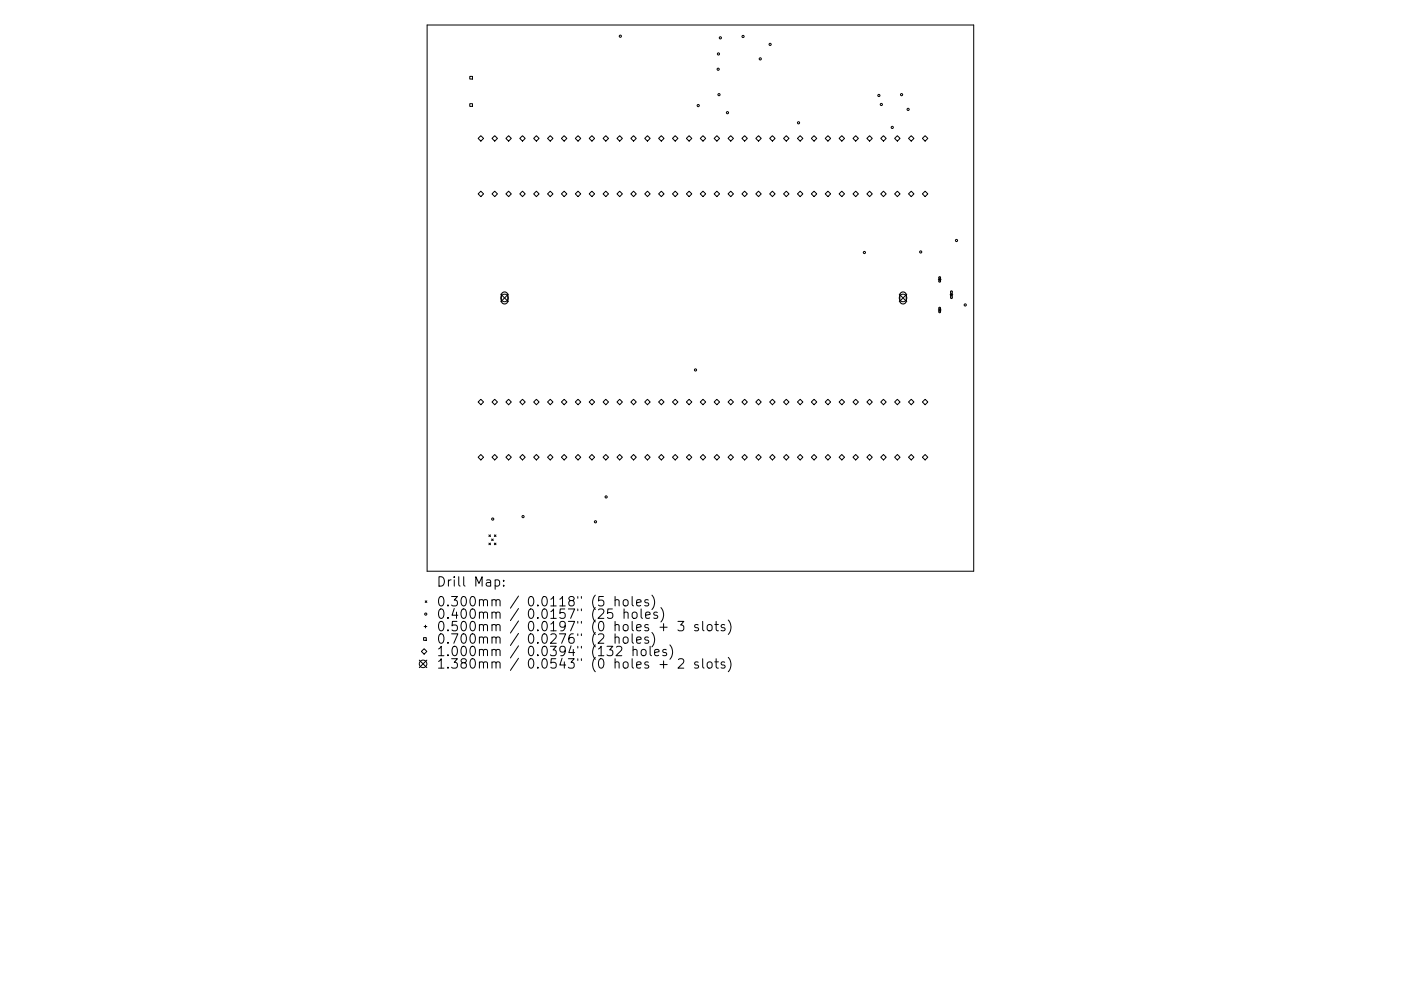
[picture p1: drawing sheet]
<svg xmlns="http://www.w3.org/2000/svg" width="297mm" height="210mm" viewBox="0 0 297 210" stroke-linecap="round" stroke-linejoin="round" font-family="sans-serif">
<defs><g id="words">
<g font-size="2.8">
<text x="92.5" y="124.5">Drill Map:</text>
<text x="92.5" y="128.7">0.300mm / 0.0118&quot; (5 holes)</text>
<text x="92.5" y="131.3">0.400mm / 0.0157&quot; (25 holes)</text>
<text x="92.5" y="133.9">0.500mm / 0.0197&quot; (0 holes + 3 slots)</text>
<text x="92.5" y="136.6">0.700mm / 0.0276&quot; (2 holes)</text>
<text x="92.5" y="139.2">1.000mm / 0.0394&quot; (132 holes)</text>
<text x="92.5" y="141.9">1.380mm / 0.0543&quot; (0 holes + 2 slots)</text>
</g>
</g></defs>
<g fill="none" stroke="#000" stroke-width=".21">
<path d="M90.6 5.3h115.8v115.9h-115.8zM99.6 16.2h.6v.6h-.6zM99.6 22h.6v.6h-.6zM101.4 29.4l.5-.6 .6 .6-.6 .5zM104.3 29.4l.6-.6 .6 .6-.6 .5zM107.3 29.4l.5-.6 .6 .6-.6 .5zM110.8 28.8l.6 .6-.6 .5-.6-.5zM113.1 29.4l.6-.6 .6 .6-.6 .5zM116.7 28.8l.5 .6-.5 .5-.6-.5zM119 29.4l.6-.6 .6 .6-.6 .5zM122 29.4l.6-.6 .5 .6-.5 .5zM124.9 29.4l.6-.6 .6 .6-.6 .5z"/>
<path d="M128.4 28.8l.6 .6-.6 .5-.5-.5zM130.8 29.4l.6-.6 .6 .6-.6 .5zM133.7 29.4l.6-.6 .6 .6-.6 .5zM137.3 28.8l.6 .6-.6 .5-.6-.5zM139.6 29.4l.6-.6 .6 .6-.6 .5zM142.6 29.4l.6-.6 .5 .6-.5 .5zM145.5 29.4l.6-.6 .6 .6-.6 .5zM149 28.8l.6 .6-.6 .5-.5-.5zM151.4 29.4l.6-.6 .6 .6-.6 .5zM154.9 28.8l.6 .6-.6 .5-.5-.5zM157.3 29.4l.6-.6 .6 .6-.6 .5zM160.2 29.4l.6-.6 .6 .6-.6 .5z"/>
<path d="M163.2 29.4l.6-.6 .5 .6-.5 .5zM166.1 29.4l.6-.6 .6 .6-.6 .5zM169.1 29.4l.6-.6 .5 .6-.5 .5zM172.6 28.8l.6 .6-.6 .5-.6-.5zM175 29.4l.5-.6 .6 .6-.6 .5zM178.5 28.8l.6 .6-.6 .5-.6-.5zM180.8 29.4l.6-.6 .6 .6-.6 .5zM183.8 29.4l.6-.6 .5 .6-.5 .5zM186.7 29.4l.6-.6 .6 .6-.6 .5zM190.3 28.8l.5 .6-.5 .5-.6-.5zM192.6 29.4l.6-.6 .6 .6-.6 .5zM195.6 29.4l.5-.6 .6 .6-.6 .5z"/>
<path d="M101.4 41.1l.5-.5 .6 .5-.6 .6zM104.3 41.1l.6-.5 .6 .5-.6 .6zM107.3 41.1l.5-.5 .6 .5-.6 .6zM110.8 40.6l.6 .5-.6 .6-.6-.6zM113.1 41.1l.6-.5 .6 .5-.6 .6zM116.7 40.6l.5 .5-.5 .6-.6-.6zM119 41.1l.6-.5 .6 .5-.6 .6zM122 41.1l.6-.5 .5 .5-.5 .6zM124.9 41.1l.6-.5 .6 .5-.6 .6zM128.4 40.6l.6 .5-.6 .6-.5-.6zM130.8 41.1l.6-.5 .6 .5-.6 .6zM133.7 41.1l.6-.5 .6 .5-.6 .6z"/>
<path d="M137.3 40.6l.6 .5-.6 .6-.6-.6zM139.6 41.1l.6-.5 .6 .5-.6 .6zM142.6 41.1l.6-.5 .5 .5-.5 .6zM145.5 41.1l.6-.5 .6 .5-.6 .6zM149 40.6l.6 .5-.6 .6-.5-.6zM151.4 41.1l.6-.5 .6 .5-.6 .6zM154.9 40.6l.6 .5-.6 .6-.5-.6zM157.3 41.1l.6-.5 .6 .5-.6 .6zM160.2 41.1l.6-.5 .6 .5-.6 .6zM163.2 41.1l.6-.5 .5 .5-.5 .6zM166.1 41.1l.6-.5 .6 .5-.6 .6zM169.1 41.1l.6-.5 .5 .5-.5 .6z"/>
<path d="M172.6 40.6l.6 .5-.6 .6-.6-.6zM175 41.1l.5-.5 .6 .5-.6 .6zM178.5 40.6l.6 .5-.6 .6-.6-.6zM180.8 41.1l.6-.5 .6 .5-.6 .6zM183.8 41.1l.6-.5 .5 .5-.5 .6zM186.7 41.1l.6-.5 .6 .5-.6 .6zM190.3 40.6l.5 .5-.5 .6-.6-.6zM192.6 41.1l.6-.5 .6 .5-.6 .6zM195.6 41.1l.5-.5 .6 .5-.6 .6zM198.9 59.3h.6M199.2 59v.6M106.2 62.4l1.6 1.6"/>
<path d="M107.8 62.4l-1.6 1.6M190.7 62.4l1.6 1.6M192.3 62.4l-1.6 1.6M198.9 65.8h.6M199.2 65.5v.6M201.4 62.5h.6M201.7 62.2v.6M101.4 85.3l.5-.6 .6 .6-.6 .6zM101.9 96.4l.6 .6-.6 .6-.5-.6zM104.3 85.3l.6-.6 .6 .6-.6 .6zM104.3 97l.6-.6 .6 .6-.6 .6zM107.3 85.3l.5-.6 .6 .6-.6 .6z"/>
<path d="M107.3 97l.5-.6 .6 .6-.6 .6zM110.2 85.3l.6-.6 .6 .6-.6 .6zM110.8 96.4l.6 .6-.6 .6-.6-.6zM113.1 85.3l.6-.6 .6 .6-.6 .6zM113.7 96.4l.6 .6-.6 .6-.6-.6zM116.1 85.3l.6-.6 .5 .6-.5 .6zM116.7 96.4l.5 .6-.5 .6-.6-.6zM119 85.3l.6-.6 .6 .6-.6 .6zM119.6 96.4l.6 .6-.6 .6-.6-.6zM122 85.3l.6-.6 .5 .6-.5 .6zM122.6 96.4l.5 .6-.5 .6-.6-.6zM124.9 85.3l.6-.6 .6 .6-.6 .6z"/>
<path d="M124.9 97l.6-.6 .6 .6-.6 .6zM127.9 85.3l.5-.6 .6 .6-.6 .6zM128.4 96.4l.6 .6-.6 .6-.5-.6zM130.8 85.3l.6-.6 .6 .6-.6 .6zM131.4 96.4l.6 .6-.6 .6-.6-.6zM133.7 85.3l.6-.6 .6 .6-.6 .6zM134.3 96.4l.6 .6-.6 .6-.6-.6zM136.7 85.3l.6-.6 .6 .6-.6 .6zM137.3 96.4l.6 .6-.6 .6-.6-.6zM139.6 85.3l.6-.6 .6 .6-.6 .6zM140.2 96.4l.6 .6-.6 .6-.6-.6zM142.6 85.3l.6-.6 .5 .6-.5 .6z"/>
<path d="M142.6 97l.6-.6 .5 .6-.5 .6zM145.5 85.3l.6-.6 .6 .6-.6 .6zM145.5 97l.6-.6 .6 .6-.6 .6zM148.5 85.3l.5-.6 .6 .6-.6 .6zM149 96.4l.6 .6-.6 .6-.5-.6zM151.4 85.3l.6-.6 .6 .6-.6 .6zM152 96.4l.6 .6-.6 .6-.6-.6zM154.4 85.3l.5-.6 .6 .6-.6 .6zM154.9 96.4l.6 .6-.6 .6-.5-.6zM157.3 85.3l.6-.6 .6 .6-.6 .6zM157.9 96.4l.6 .6-.6 .6-.6-.6zM160.2 85.3l.6-.6 .6 .6-.6 .6z"/>
<path d="M160.2 97l.6-.6 .6 .6-.6 .6zM163.2 85.3l.6-.6 .5 .6-.5 .6zM163.8 96.4l.5 .6-.5 .6-.6-.6zM166.1 85.3l.6-.6 .6 .6-.6 .6zM166.7 96.4l.6 .6-.6 .6-.6-.6zM169.1 85.3l.6-.6 .5 .6-.5 .6zM169.7 96.4l.5 .6-.5 .6-.6-.6zM172 85.3l.6-.6 .6 .6-.6 .6zM172.6 96.4l.6 .6-.6 .6-.6-.6zM175 85.3l.5-.6 .6 .6-.6 .6zM175.5 96.4l.6 .6-.6 .6-.5-.6zM178.5 84.7l.6 .6-.6 .6-.6-.6z"/>
<path d="M178.5 96.4l.6 .6-.6 .6-.6-.6zM180.8 85.3l.6-.6 .6 .6-.6 .6zM180.8 97l.6-.6 .6 .6-.6 .6zM183.8 85.3l.6-.6 .5 .6-.5 .6zM183.8 97l.6-.6 .5 .6-.5 .6zM186.7 85.3l.6-.6 .6 .6-.6 .6zM187.3 96.4l.6 .6-.6 .6-.6-.6zM190.3 84.7l.5 .6-.5 .6-.6-.6zM190.3 96.4l.5 .6-.5 .6-.6-.6zM192.6 85.3l.6-.6 .6 .6-.6 .6zM193.2 96.4l.6 .6-.6 .6-.6-.6zM195.6 85.3l.5-.6 .6 .6-.6 .6z"/>
<path d="M196.1 96.4l.6 .6-.6 .6-.5-.6zM103.7 113.5l.3 .3M103.7 115.2l.3 .4M104 113.5l-.3 .3M104 115.2l-.3 .4M104.2 114.4l.4 .3M104.6 114.4l-.4 .3M104.8 113.5l.4 .3M104.8 115.2l.4 .4M105.2 113.5l-.4 .3M105.2 115.2l-.4 .4M89.8 135.3h.6v.6h-.6z"/>
<path d="M89.9 137.6l.6 .6-.6 .6-.6-.6zM89.9 132.9h.6M90.2 127.5l.3 .3M90.2 132.6v.6M90.5 127.5l-.3 .3M105 123.1l.6-.1 .3 .4v.6l-.2 .3h-.7M106.8 124.2v.2M106.8 123.1v.2M129.8 129.2h-.9l-.1 .9 .3-.1 .6 .1 .2 .2-.1 .7-.2 .2h-.5l-.3-.2M130.4 127.4l.3-.2 .5 .1 .1 1.3M130.4 135.3a.5 .5 0 0 1 .9 .1v1.1M130.4 126.6v2"/>
<path d="M130.4 134.5v2M130.7 137.3l.3-.2h.5l.2 .2 .1 .4-.1 .3-1.1 1.1h1.2M132.2 127.4l.3-.2a.54 .54 0 0 1 .7 .4v.6a.54 .54 0 0 1-.6 .4 .54 .54 0 0 1-.5-.4zM132.2 135.3a.54 .54 0 0 1 .6-.2 .54 .54 0 0 1 .4 .4v.6a.54 .54 0 0 1-.6 .4 .54 .54 0 0 1-.5-.4zM132.3 130.1a.5 .5 0 0 1 .9 0v1.1M132.3 129.2v2M134 126.6v1.7l.3 .3M134 134.5v1.7l.3 .3M134.1 130.1a.54 .54 0 0 1 .6-.2 .54 .54 0 0 1 .4 .3v.6a.54 .54 0 0 1-.5 .4 .54 .54 0 0 1-.6-.4zM134.2 138a.5 .5 0 0 1 .9 .1v1M134.2 137.1v2M135 127.9l.9-.2-.1-.4-.5-.1-.3 .3 .1 1h.7"/>
<path d="M135 135.8l.9-.2-.1-.4-.5-.1-.3 .3 .1 1h.7M135.9 129.2v1.7l.3 .3M136 138a.54 .54 0 0 1 .6-.2 .54 .54 0 0 1 .4 .4v.5a.54 .54 0 0 1-.5 .4 .54 .54 0 0 1-.6-.4zM136.9 130.5l.9-.2-.1-.3-.5-.1-.3 .2 .1 1h.7M137.5 127.3l-.5-.1-.3 .3 .1 .3 .7 .2v.5h-.8M137.5 135.2l-.5-.1-.3 .3 .1 .3 .7 .2v.5h-.8M137.8 137.1v1.7l.3 .3M138.2 126.3a2.29 2.29 0 0 1 0 3M138.2 134.2a2.29 2.29 0 0 1 0 3M138.8 138.5l.9-.2-.1-.4-.5-.1-.3 .3 .1 .9h.7M139.4 130l-.5-.1-.3 .2 .1 .3 .7 .2v.5h-.8M139.9 133.1h1.6"/>
<path d="M140.1 128.9a2.29 2.29 0 0 1 0 3.1M140.7 132.3v1.5M141.3 137.9l-.5-.1-.3 .3 .1 .3 .7 .1v.5h-.8M142 136.8a2.29 2.29 0 0 1 0 3.1M143.7 131.8h1.3l-.7 .8a.54 .54 0 0 1 .7 .4v.5l-.2 .2-.8 .1-.3-.2M143.8 139.9l.3-.1 .7 .1a.54 .54 0 0 1 .1 .7l-1.2 1.2h1.3M148 132.6l-.4-.1-.3 .3 .1 .3 .6 .2v.4h-.7M149 131.8v1.8l.3 .2M149 139.8v1.7l.3 .3M150.1 132.6a.54 .54 0 0 1 .9 .3v.6a.54 .54 0 0 1-.5 .4 .54 .54 0 0 1-.6-.4v-.6zM151.6 132.5h.7M151.8 131.8v1.8l.1 .1 .4 .1"/>
<path d="M151.8 139.8v1.7l.1 .2 .4 .1M153.6 132.6l-.4-.1-.3 .3 .1 .3 .6 .2v.4h-.7M154.4 131.6a2.29 2.29 0 0 1 0 3M154.4 139.5a2.29 2.29 0 0 1 0 3M88.9 140.1l1.6 1.6M90.5 140.1l-1.6 1.6M139.9 141h1.6M140.7 140.2v1.6M148 140.5l-.4-.1-.3 .3 .1 .3 .6 .2v.5h-.7M150.1 140.5a.54 .54 0 0 1 .9 .3l-.1 .8a.54 .54 0 0 1-.6 .2 .54 .54 0 0 1-.4-.4v-.6zM151.6 140.4h.7M153.6 140.5l-.4-.1-.3 .3 .1 .3 .6 .2v.5h-.7"/>
<circle cx="131.5" cy="7.7" r=".23"/>
<circle cx="152.3" cy="14.7" r=".23"/>
<circle cx="152.3" cy="11.4" r=".23"/>
<circle cx="152.7" cy="8" r=".23"/>
<circle cx="157.5" cy="7.7" r=".23"/>
<circle cx="161.2" cy="12.5" r=".23"/>
<circle cx="163.3" cy="9.4" r=".23"/>
<circle cx="148" cy="22.4" r=".23"/>
<circle cx="152.4" cy="20.1" r=".23"/>
<circle cx="154.2" cy="23.9" r=".23"/>
<circle cx="169.3" cy="26.1" r=".23"/>
<circle cx="186.3" cy="20.3" r=".23"/>
<circle cx="186.9" cy="22.2" r=".23"/>
<circle cx="189.2" cy="27" r=".23"/>
<circle cx="191.1" cy="20.1" r=".23"/>
<circle cx="192.5" cy="23.2" r=".23"/>
<circle cx="183.3" cy="53.6" r=".23"/>
<circle cx="195.2" cy="53.5" r=".23"/>
<circle cx="202.8" cy="51" r=".23"/>
<circle cx="107" cy="63.2" r=".8"/>
<circle cx="147.5" cy="78.5" r=".23"/>
<circle cx="191.5" cy="63.2" r=".8"/>
<circle cx="204.6" cy="64.7" r=".23"/>
<circle cx="104.5" cy="110.1" r=".23"/>
<circle cx="110.9" cy="109.6" r=".23"/>
<circle cx="126.3" cy="110.7" r=".23"/>
<circle cx="128.5" cy="105.4" r=".23"/>
<circle cx="90.3" cy="130.3" r=".23"/>
<circle cx="89.7" cy="140.9" r=".8"/>
</g>
<path d="M199.1 58.8l.3 .1v.8l-.2 .2-.1-.2zM106.5 62.1a.68 .68 0 0 1 .7-.1 .68 .68 0 0 1 .5 .6v1.2a.68 .68 0 0 1-.7 .7 .68 .68 0 0 1-.7-.7v-1.2zM191 62.1a.68 .68 0 0 1 .7-.1 .68 .68 0 0 1 .4 .6v1.2a.68 .68 0 0 1-.6 .7 .68 .68 0 0 1-.7-.7v-1.2zM199.1 65.2l.3 .2v.8l-.2 .1-.1-.1zM201.6 61.8l.3 .1v1.3l-.2 .1-.2-.1z" fill="none" stroke="#000" stroke-width=".23"/>
<use href="#words"/>
</svg>
